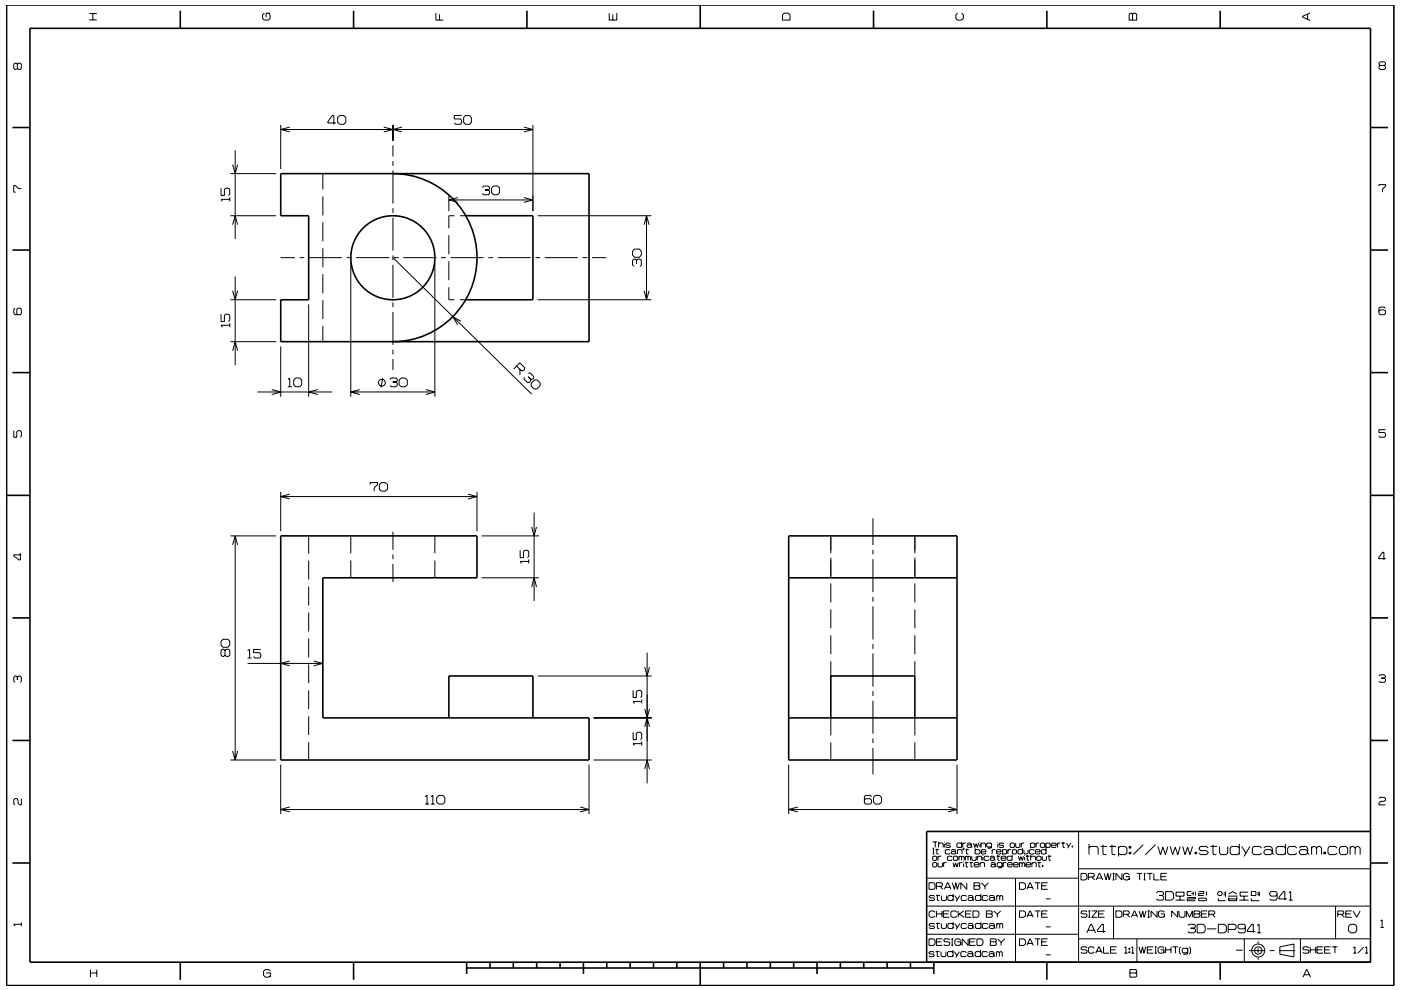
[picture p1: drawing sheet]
<svg xmlns="http://www.w3.org/2000/svg" width="297mm" height="210mm" viewBox="0 0 297 210" stroke-linecap="round" stroke-linejoin="round" font-family="sans-serif">
<g fill="none" stroke="#000" stroke-width=".21">
<path d="M3.7 13.6l-.3-.2h-.2l-.3 .2v.9l.3 .2 .5-.2M3.7 13.6l.2-.2h.4l.2 .2v.9l-.2 .2h-.4l-.2-.2M3.7 13.6v.9M18.9 4.2h1.6M18.9 2.9h1.6M19.7 2.9v1.3M56 2.8l-.3 .4v.7l.3 .4h.9l.4-.4v-.7l-.4-.4M57.3 2.8h-.9v.9M92.4 2.8v1.5h1.6M93.2 3v1.3M129.2 2.8v1.5h1.6v-1.5M129.9 3v1.3"/>
<path d="M166.3 2.8h.8l.4 .4v1.1h-1.6v-1.1zM203 2.8l-.4 .4v.7l.4 .4h.9l.4-.4v-.7l-.4-.4M239.6 2.8h.3l.2 .2 .3-.2h.3l.3 .2v1.3h-1.6v-1.3zM240.1 3v1.3M277.2 3v1.1M277.7 2.7l-1.6 .8v.1l1.6 .8M292.6 13.9l-.2-.3v-.2l.2-.3h.9l.2 .3v.2l-.2 .3M292.6 13.9l-.2 .2v.4l.2 .2h.9l.2-.2v-.4l-.2-.2M292.6 13.9h.9M46.9 39.9v1.5h.7v-1.2l.3-.3h.5l.3 .3v1l-.3 .2M48.9 36.8h9.6M49.3 34.9l.6 1.9 .5-1.9"/>
<path d="M49.9 31.9v18.8M59.5 26.5v9.3M59.5 27.5h53.5M61.4 27l-1.9 .5 1.9 .5M68.4 36.8v3.4M71.2 26.1h-1.7v-.3l1-1.3h.3v1.9M71.6 24.9l.4-.4h.9l.4 .4v1l-.4 .5h-.9l-.4-.5zM81.4 27l1.9 .5-1.9 .5M83.3 36.8h.1M83.3 26.5v3.4M83.3 30.9v2.3M83.3 34.2v1"/>
<path d="M83.3 36.1v7.1M85.2 27l-1.9 .5 1.9 .5M97.9 24.5h-1.6v.7h1.3l.3 .3v.6l-.3 .3h-1l-.3-.3M98.7 24.5h.9l.3 .4v1l-.3 .5h-.9l-.4-.5v-1zM102.3 39.7l.2-.2h1l.3 .2v.3l-.3 .3M104.2 39.9l.4-.4h.9l.4 .4v.9l-.4 .5h-.9l-.4-.5zM111.1 27l1.9 .5-1.9 .5M113 26.5v18.3M292.4 39.5v-.3h1.3v.3l-.6 .6v.7M4.5 40h-.6l-.6-.6h-.4v1.4h.4M48.7 41.9v.8M48.7 42.3h-1.8l.3 .4"/>
<path d="M48.9 45.8h9.6M49.3 47.7l.6-1.9 .5 1.9M49.9 58.6v18.9M59.5 54.6h3M63.5 54.6h1M65.5 54.6h7M68.4 41.7v4M68.4 47.2v4M68.4 52.7v4M68.4 58.2v4M73.5 54.6h1M74.4 55.7v28.5"/>
<path d="M75.5 54.6h7M83.3 44.2v1M83.3 46.2v7M83.3 54.2v1M83.3 56.2v7M83.3 54.6l29.4 29M83.5 54.6h1M85.5 54.6h7M92.2 55.7v28.5M93.5 54.6h1M95.2 41.4v3.4M95.2 49.9v4"/>
<path d="M95.2 55.4v4M95.2 42.4h17.8M95.5 54.6h7M96.4 45.8h-1.2v2.6M97.1 41.9l-1.9 .5 1.9 .5M97.5 45.8h1.2M102.8 40.3h.7M103.5 54.6h1M103.5 40.3l.3 .3v.4l-.3 .3h-1l-.2-.3M105.5 54.6h7M111.1 41.9l1.9 .5-1.9 .5M113.5 54.6h1"/>
<path d="M114 45.8h24.1M115.5 54.6h7M123.5 54.6h1M125.5 54.6h3.1M134.5 52.8h1l.5 .5v.8l-.5 .5h-1l-.4-.5v-.8zM135 55.2l-.3-.3h-.3l-.3 .3v1l.3 .3M135 55.2l.3-.3h.4l.3 .3v1l-.3 .3M135 55.2v.7M136.6 47.7l.5-1.9 .5 1.9M137.1 45.8v17.8M3.2 65.4l-.3 .2v.9l.3 .3h1.1l.2-.3v-.9l-.2-.2h-.5l-.2 .2v.9l.2 .3M46.9 66.6v1.6h.7v-1.3l.3-.3h.5l.3 .3v1l-.3 .3"/>
<path d="M48.7 69h-1.8l.3 .4M48.7 68.6v.8M48.9 72.5h9.6M48.9 63.6h9.6M49.3 74.4l.6-1.9 .5 1.9M49.3 61.7l.6 1.9 .5-1.9M59.5 73.5v10.7M65.4 64.6v19.6M68.4 63.7v3.9M68.4 69.2v3.3M83.3 64.2v.9M83.3 66.2v6.9"/>
<path d="M83.3 74.2v1M83.3 76.2v2.3M95.2 60.9v2.7h1.1M97.5 63.6h1.2M97.7 68.2l-1.7-1 1 1.7M109.5 77.6l1 1h.4l.3-.2v-.5l-1-.9-1.3 1.3M110.2 78.4v1.1M112 79.1h.4l.7 .7 .1 .4-.3 .2h-.4M112 79.9l.5 .5M114 63.6h24.1M136.6 61.7l.5 1.9 .5-1.9M293.7 65.4l-.2-.3h-.9l-.2 .3v1.1l.2 .3h.9l.2-.3v-.5l-.2-.3h-.9l-.2 .3"/>
<path d="M2.9 91.3v1.4h.7v-1.1l.2-.3h.5l.2 .3v.9l-.2 .2M54.6 83.1h15.8M57.6 82.6l1.9 .5-1.9 .6M61 80.5l.4-.3v1.8M61 82h.9M62.3 80.6l.4-.4h.8l.5 .4v1l-.5 .4h-.8l-.4-.4zM67.4 82.6l-2 .5 2 .6M74.4 83.1h17.8M76.3 82.6l-1.9 .5 1.9 .6M81.1 80.2l-.3 2M81.6 80.8h.1M82.7 80.5l.3-.3h.9l.3 .3v.3l-.3 .2"/>
<path d="M83.3 81h.6M83.9 81l.3 .3v.4l-.3 .3h-.9l-.3-.3M84.6 80.6l.5-.4h.8l.5 .4v1l-.5 .4h-.8l-.5-.4zM90.3 82.6l1.9 .5-1.9 .6M111.1 80v.4l.7 .7h.4l.3-.3v-.4M113.3 80.6h.6l.6 .6v.6l-.7 .7h-.6l-.6-.6v-.6zM293.7 91.1h-1.3v.6h1.1l.2 .3v.5l-.2 .2h-.9l-.2-.2M4.3 117.3v1.5h-.2l-1.2-.9v-.2h1.6M48.9 113.7h9.6M49.3 115.6l.6-1.9 .5 1.9M49.9 113.7v47.5M59.5 104.3v8.4"/>
<path d="M59.5 105.3h41.6M61.4 104.8l-1.9 .5 1.9 .5M65.4 113.7v3.7M65.4 118.9v4M74.4 113.7v3.6M74.4 118.9v3.7M78.5 102.8v-.4h1.6v.4l-.8 .7v.7M80.4 102.8l.5-.4h.8l.5 .4v1l-.5 .4h-.8l-.5-.4zM83.3 112.8v3.8M83.3 117.6v1M83.3 119.6v3.8M92.2 113.7v3.6"/>
<path d="M92.2 118.9v3.7M99.2 104.8l1.9 .5-1.9 .5M101.1 104.3v8.4M102.1 113.7h12.2M110.3 116.7v1.6h.7v-1.3l.2-.3h.6l.3 .3v1l-.3 .3M112.1 119.1h-1.8l.3 .4M112.1 118.7v.8M112.7 111.8l.5 1.9 .5-1.9M113.2 108.7v18.8M176.1 113.7v3.6M176.1 118.3v4.2M185.1 109.9v5.7"/>
<path d="M185.1 116.6v1M185.1 118.6v7M194 113.7v3.6M194 118.3v4.3M293.8 118.5h-1.5v-.3l.9-1.1h.2v1.6M47.3 135.6h1l.4 .4v.9l-.4 .4h-1l-.4-.4v-.9zM47.7 138l.3-.3h.4l.3 .3v1l-.3 .2h-.4l-.3-.2M47.7 138l-.3-.3h-.2l-.3 .3v1l.3 .2h.2l.3-.2M47.7 138v1M52.5 138l.4-.3v1.9M52.5 139.6h.8M55.3 137.7h-1.5v.7h1.2l.3 .3v.6l-.3 .3h-1l-.2-.3"/>
<path d="M65.4 124.4v4M65.4 129.9v4M65.4 135.4v4M102.1 122.6h12.2M112.7 124.5l.5-1.9 .5 1.9M137.2 138.4v27.8M176.1 123.7v4.1M176.1 129.2v4.1M176.1 134.7v4.1M185.1 126.6v1M185.1 128.6v7M185.1 136.6v1"/>
<path d="M185.1 138.6v7M194 123.7v4.1M194 129.2v4.1M194 134.7v4.1M3.7 143.6l-.3-.2h-.2l-.3 .2v.9l.3 .2M3.7 143.6l.2-.2h.4l.2 .2v.9l-.2 .2M3.7 143.6v.6M49.3 159.3l.6 1.9 .5-1.9M52.5 140.7h15.9M61.4 140.2l-1.9 .5 1.9 .5M65.4 140.9v4M65.4 146.4v4"/>
<path d="M65.4 151.9v4M65.4 157.4v3.8M66.5 140.2l1.9 .5-1.9 .5M114 143.4h24.2M125.9 152.3h12.3M134.2 146.4v1.6h.7v-1.3l.3-.3h.6l.3 .3v1l-.3 .3M134.2 155.3v1.6h.7v-1.3l.3-.3h.6l.3 .3v1l-.3 .3M136.1 157.7h-1.9l.3 .4M136.1 148.4v.8M136.1 157.3v.8M136.1 148.8h-1.9l.3 .4M136.7 154.2l.5-1.9 .5 1.9"/>
<path d="M136.7 150.4l.5 1.9 .5-1.9M136.7 141.5l.5 1.9 .5-1.9M176.1 140.2v3.2M176.1 152.3v3.7M176.1 157.5v3.7M185.1 146.6v1M185.1 148.6v7M185.1 156.6v1M185.1 158.6v5.6M194 140.2v3.2M194 152.3v3.7M194 157.5v3.7"/>
<path d="M292.4 143.4l.2-.3h.9l.2 .3v.2l-.2 .2M292.9 143.8h.6M293.5 143.8l.2 .3v.4l-.2 .2h-.9l-.2-.2M4.5 169.4v1.3h-.3l-.4-.4v-.7l-.2-.2h-.4l-.3 .2v.9l.3 .2M48.9 161.2h9.6M59.5 162.2v10.5M59.5 171.7h65.4M61.4 171.2l-1.9 .5 1.9 .5M90.1 169l.4-.3v1.9M90.1 170.6h.9M91.4 170.6h.8M91.4 169l.4-.3v1.9"/>
<path d="M93 168.7h.9l.4 .5v.9l-.4 .5h-.9l-.4-.5v-.9zM123 171.2l1.9 .5-1.9 .5M124.9 162.2v10.5M125.9 161.2h12.3M136.7 163.1l.5-1.9 .5 1.9M167.2 162.2v10.5M167.2 171.7h35.7M169.2 171.2l-2 .5 2 .5M184.8 169l-.3-.3h-1l-.2 .3v1.3l.2 .3h1l.3-.3v-.6l-.3-.3h-1l-.2 .3M185.6 168.7h.9l.4 .5v.9l-.4 .5h-.9l-.4-.5v-.9zM197.7 178.6h1M197.7 179.9h.4"/>
<path d="M197.9 179.9v1.2M198.3 178.6v1.1M198.6 180v1.1h.4M199 179l.2-.2h.6l.2 .2v.7M199 178.6v1.1M200.2 178.6v.1M200.2 179v.7M201 171.2l1.9 .5-1.9 .5M201.5 179l-.2-.2h-.6l-.2 .3 .2 .2h.6l.2 .3-.2 .1h-.6l-.2-.1M202.9 162.2v10.5M203.9 179l-.2-.2h-.7l-.1 .2v.6l.1 .1h.7l.2-.1M203.9 178.6v1.1"/>
<path d="M204.1 178.8v.9M204.2 179.9h.2l-.2 .4zM204.3 179.9l-.1 .4M204.8 178.8h-.5l-.2 .2M204.9 180v1.1h.4M205 179l.2-.2h.6l.2 .2v.6M206 179.4l-.2-.2h-.6l-.2 .2 .2 .3h.6l.2-.1M206 179.6l.1 .1M206.4 178.8l.3 .9 .3-.8 .2 .8 .3-.9M206.8 179.9v1.2M207.8 178.6v.1M207.8 179v.7"/>
<path d="M208 179l.2-.2h.5l.3 .2v.7M208 178.8v.9M210.2 179l-.2-.2h-.6l-.2 .2v.4l.2 .3h.6l.2-.3M210.2 178.8v.9l-.2 .2h-.6M211.5 178.6v.1M211.5 179v.7M212.8 179l-.2-.2h-.6l-.2 .3 .2 .2h.6l.2 .3-.2 .1h-.6l-.2-.1M214.3 178.8h.6l.2 .2v.6l-.2 .1h-.6l-.1-.1v-.6zM215.3 178.8v.8l.2 .1h.6l.1-.1v-.8M216.5 178.8v.9M216.8 179.9v1.2M217.2 178.8h-.5l-.2 .2"/>
<path d="M218.5 179l.2-.2h.5l.2 .2v.6l-.2 .1h-.5l-.2-.1M218.5 178.8v1.1M219.7 178.8v.9M220.3 178.8h-.5l-.1 .2M220.6 179l.2-.2h.5l.2 .2v.6l-.2 .1h-.5l-.2-.1zM221.7 179l.3-.2h.5l.2 .2v.6l-.2 .1h-.5l-.3-.1M221.7 178.8v1.1M221.8 179.9v1.2M222.9 179.3h1l-.1-.5h-.7l-.2 .2v.6l.2 .1h.7l.1-.1M224.2 178.8v.9M224.8 178.8h-.4l-.2 .2M225.1 178.8h.7"/>
<path d="M225.4 178.6v1.1h.4M226.1 178.8l.5 .8M227 178.8l-.6 1.1M227.3 179.4h.2v.3h-.2zM227.4 179.4v.3M228.7 176.4v27.7M230.9 179.9l.3-.4h1.3l.3 .4v1.4M230.9 179v2.3M233.3 179.5h1.4M233.8 179.2v1.9l.2 .2h.6M235.2 179.5h1.4M235.8 179.2v1.9l.2 .2h.5"/>
<path d="M237.1 179.9l.4-.4h1l.4 .4v1l-.4 .4h-1l-.4-.4M237.1 179.5v2.1M239.4 179.5h.4v.4h-.4zM239.6 179.5v.4M242.4 179.2l-2.1 2.1M245 179.2l-2.1 2.1M245.5 179.5l.5 1.8 .5-1.6 .6 1.6 .5-1.8M248.1 179.5l.5 1.8 .6-1.6 .5 1.6 .5-1.8M250.7 179.5l.5 1.8 .6-1.6 .5 1.6 .6-1.8M256.2 179.9l-.4-.4h-1.2l-.4 .4 .4 .5h1.2l.4 .5-.4 .4h-1.2l-.4-.4M256.6 179.5h1.5M257.2 179.2v1.9l.1 .2h.6"/>
<path d="M258.6 179.5v1.4l.3 .4h1.1l.3-.4v-1.4M262.8 179.9l-.4-.4h-1.2l-.4 .4v1l.4 .4h1.2l.4-.4M262.8 179v2.3M263.3 179.5l.9 1.4M265 179.5l-1.2 2.1M267.5 179.9l-.4-.4h-1.2l-.4 .4v1l.4 .4h1.2l.4-.4M268 179.9l.3-.4h1.1l.3 .4v1M272.5 179.9l-.3-.4h-1.3l-.3 .4v1l.3 .4h1.3l.3-.4M272.5 179v2.3M274.9 179.9l-.3-.4h-1.2l-.4 .4v1l.4 .4h1.2l.3-.4M275.5 179.9l.3-.4h1.1l.3 .4v1M278.1 179.9l.3-.4h.4l.3 .4"/>
<path d="M278.1 179.5v1.8M279.1 179.9l.4-.4h.3l.4 .4v1.4M279.1 179.9v1.4M283.5 179.9l-.4-.4h-1.2l-.3 .4v1l.3 .4h1.2l.4-.4M284 179.9l.3-.4h1.1l.3 .4v1l-.3 .4h-1.1l-.3-.4zM286.3 179.9l.3-.4h.3l.4 .4M286.3 179.5v1.8M287.3 179.9l.4-.4h.3l.4 .4v1.4M287.3 179.9v1.4M292.4 169.4l.2-.3h.9l.2 .3v.3l-.2 .3h-.8l-.3 .3v.4h1.3M4.5 195.7v.7M4.5 196h-1.6l.3 .4"/>
<path d="M196.5 198.2h32.2M196.5 192.2h94.1M196.6 186.3h32.1M197 199.1h.9l.3 .4v.7l-.3 .3h-.9zM197 187.2h.9l.3 .4v.7l-.3 .3h-.9zM197.7 181.1h.4M197.7 181.8l.2-.2h.6l.1 .2v.5l-.1 .2h-.6l-.2-.2zM197.7 183.1l.2-.1h.6l.1 .1v.6l-.1 .2h-.6l-.2-.2zM198.2 190.2l-.2-.3h-.8l-.2 .3 .2 .3h.8l.2 .3-.2 .2h-.8l-.2-.2M198.2 196.1l-.2-.2h-.8l-.2 .2 .2 .3h.8l.2 .2-.2 .3h-.8l-.2-.2M198.2 193.5l-.2-.3h-.7l-.3 .3v.8l.3 .3h.7l.2-.3M198.3 180.2h.8"/>
<path d="M198.5 189.9h.8M198.5 195.9h.8M198.5 188h1.1l.2-.2v-.4l-.2-.2h-1.1v1.4M198.5 199.8h1.1M198.5 193.2v1.4M198.5 193.8h1.2M198.7 189.7v1.2l.5 .1M198.7 195.7v1.1l.5 .1M198.9 183v.7l.2 .2h.5l.2-.2v-.7M198.9 181.6v.9M199.3 188l.6 .6M199.6 181.6h-.5l-.2 .2"/>
<path d="M199.6 189.9v.9l.2 .2h.6l.3-.2v-.9M199.6 195.9v.8l.2 .2h.6l.3-.2v-.8M199.7 193.2v1.4M199.8 199.1h-1.3v1.4h1.3M200 193.8h1.1M200.1 183v.9M200.2 188.6l.7-1.4h.1l.6 1.4M200.4 188.2h1M200.7 183h-.5l-.1 .1M201.3 193.2h-1.3v1.4h1.3M201.4 199.3l-.2-.2h-.9l-.2 .5 .2 .2h.9l.2 .2v.3l-.2 .2h-.9l-.2-.2M201.4 180.4l-.1-.2h-.7l-.2 .2v.5l.2 .2h.7l.1-.2"/>
<path d="M201.7 180.4l.2-.2h.5l.2 .2v.5M201.7 199.1h.4M201.9 199.1v1.4M201.9 187.2l.5 1.4 .2-1.4 .4 1.4 .4-1.4M201.9 181.8l-.2-.2h-.7l-.1 .2v.5l.1 .2h.7l.2-.2M202.1 183l.2 .9 .3-.9 .3 .9 .3-.9M202.1 190.2l-.2-.3h-.7l-.2 .3v.6l.2 .2h.7l.2-.2M202.1 196.1l-.2-.2h-.7l-.2 .2v.6l.2 .2h.7l.2-.2M202.1 189.6v1.4M202.1 195.6v1.3M202.1 181.8l.2-.2h.6l.2 .2v.5l-.2 .2h-.6l-.2-.2zM202.4 189.9l.5 .9"/>
<path d="M202.4 195.9l.5 .8M202.6 180.8l-.2-.2h-.5l-.2 .2 .2 .3h.5l.2-.2M202.6 180.9l.2 .2M202.9 193.5l-.3-.3h-.7l-.3 .3v.8l.3 .3h.7l.3-.3M202.9 199.8h.8v.7M203 180.4l.2-.2h.6l.2 .2v.7M203 180.2v.9M203.2 193.2v1.4M203.3 181.8l.2-.2 .4 .2M203.3 181.6v.9M203.4 193.8l1 .8M203.4 183v.9"/>
<path d="M203.5 189.9l-.8 1.3M203.5 195.9l-.8 1.2M203.7 199.5l-.3-.4h-.7l-.3 .4v.7l.3 .3h.7l.3-.3M203.9 181.8v.7M203.9 181.8l.1-.2 .4 .2v.7M204 183h-.4l-.2 .1M204.3 182.7v.2M204.3 183.1v.8M204.3 193.2l-1.1 .8M204.6 183h.7M204.7 180.2h.7M204.7 181.6v.9"/>
<path d="M204.7 181.8l.1-.2 .4 .2M204.7 193.8h1.1M204.8 182.8v1l.4 .1M204.9 190.2l-.2-.3h-.7l-.2 .3v.6l.2 .2h.7l.2-.2M204.9 196.1l-.2-.2h-.7l-.2 .2v.6l.2 .2h.7l.2-.2M205 187.2v1.4l-1.3-1.4v1.4M205.2 190.2l.2-.3h.7l.2 .3v.6M205.2 196.1l.2-.2h.7l.2 .2v.6M205.2 181.8v.7M205.2 181.8l.2-.2 .4 .2v.7M205.3 199.1v1.4l-1.3-1.4v1.4M205.6 183h.7"/>
<path d="M205.6 199.8h1M205.9 182.8v1l.3 .1M206 193.2h-1.3v1.4h1.3M206 181.6v.7l.2 .2h.6l.2-.2v-.7M206.3 193.2h1l.3 .3v.8l-.3 .3h-1zM206.3 190.6l-.2-.2h-.7l-.2 .2 .2 .4h.7l.2-.2M206.3 196.5l-.2-.2h-.7l-.2 .2 .2 .4h.7l.2-.2M206.3 190.8l.2 .2M206.3 196.7l.2 .2M206.5 187.2h1.1l.2 .2-.2 .5 .2 .2v.3l-.2 .2h-1.1zM206.5 187.9h1.1M206.5 183.4h1.1l-.2-.4h-.7l-.2 .1v.6l.2 .2h.7l.2-.2"/>
<path d="M206.8 180.4l.1-.2h.7l.2 .2v.5l-.2 .2h-.7l-.1-.2M206.8 199.1h-1.2v1.4h1.2M207.1 199.1h1l.3 .4v.7l-.3 .3h-1zM207.2 181.8l.2-.2h.5l.2 .2v.7M207.2 181.6v.9M207.8 183.1l.2-.1h.6l.1 .1v.8M207.8 183v.9M208 190.2l-.2-.3h-.8l-.2 .3v.6l.2 .2h.8l.2-.2M208 196.1l-.2-.2h-.8l-.2 .2v.6l.2 .2h.8l.2-.2M208 189.6v1.4M208 195.6v1.3M208 180.7h1v-.3l-.2-.2h-.6l-.2 .2v.5l.2 .2h.6l.2-.2"/>
<path d="M208.1 187.2l.7 .8M208.4 181.3v.2M208.4 181.8v.7M208.8 188v.6M209.1 193.2h1.1l.2 .2-.2 .4 .2 .2v.3l-.2 .3h-1.1zM209.1 193.8h1.1M209.5 190.2l-.3-.3h-.7l-.2 .3v.6l.2 .2h.7l.3-.2M209.5 196.1l-.3-.2h-.7l-.2 .2v.6l.2 .2h.7l.3-.2M209.5 187.2l-.7 .8M209.7 181.8l-.2-.2h-.7l-.1 .2v.5l.1 .2h.7l.2-.2M209.7 190.2l.3-.3h.6l.2 .3v.6M209.7 196.1l.3-.2h.6l.2 .2v.6"/>
<path d="M209.9 181.8l.2-.2h.5l.3 .2v.5M210 199.1h1l.2 .2-.2 .5 .2 .2v.3l-.2 .2h-1zM210 199.8h1M210.1 183.1l.2-.1h.5l.2 .1v.6M210.4 180.2v.9M210.7 193.2l.8 .7M210.8 190.6l-.2-.2h-.6l-.3 .2v.2l.3 .2h.6l.2-.2M210.8 196.5l-.2-.2h-.6l-.3 .2v.2l.3 .2h.6l.2-.2M210.8 190.8l.2 .2M210.8 196.7l.2 .2M210.9 182.2l-.3-.3h-.5l-.2 .3 .2 .3h.5l.3-.2M210.9 182.3l.1 .2"/>
<path d="M211 183.5l-.2-.2h-.5l-.2 .2 .2 .4h.5l.2-.2M211 183.7l.2 .2M211 180.2h-.4l-.2 .2M211.3 181.6h.7M211.3 180.7h1l-.2-.5h-.6l-.2 .2v.5l.2 .2h.6l.2-.2M211.3 190.2l.2-.3 .5 .3M211.3 189.9v1.1M211.3 195.9v1M211.3 196.1l.2-.2 .5 .2M211.5 193.9v.7M211.5 199.1l.8 .8M211.6 181.4v1l.3 .1"/>
<path d="M212 190.2l.2-.3 .4 .3v.8M212 190.2v.8M212 196.1v.8M212 196.1l.2-.2 .4 .2v.8M212.2 193.2l-.7 .7M212.3 182h1v-.2l-.2-.2h-.6l-.2 .2v.5l.2 .2h.6l.2-.2M212.3 199.9v.6M212.5 183.1l-.2-.1h-.7l-.2 .1v.5l.2 .2h.7l.2-.2M212.5 183v.9l-.2 .2h-.7M212.6 180.4l.1-.2h.6l.1 .2v.5l-.1 .2h-.6l-.1-.2M212.6 180.2v1.1M212.7 183v.9"/>
<path d="M213 199.1l-.7 .8M213.4 183h-.5l-.2 .1M213.6 183.4h1l-.1-.4h-.7l-.2 .1v.6l.2 .2h.7l.1-.2M213.7 180.2v.9M214.4 180.2h-.5l-.2 .2M214.6 181.8l-.2-.2h-.7l-.2 .2v.5l.2 .2h.7l.2-.2M214.6 181.3v1.2M214.6 180.4l.2-.2h.5l.2 .2v.5l-.2 .2h-.5l-.2-.2zM214.9 183.4h1l-.2-.4h-.6l-.2 .1v.6l.2 .2h.6l.2-.2M215.3 186.3v17.8M215.9 181.6l.3 .9 .2-.8 .3 .8 .3-.9M216.2 183v.9"/>
<path d="M216.2 183.1l.2-.1 .3 .1M216.2 199.1h.9l.3 .4v.7l-.3 .3h-.9zM216.2 187.2h.9l.3 .4v.7l-.3 .3h-.9zM216.2 193.2h.9l.3 .3v.8l-.3 .3h-.9zM216.7 183.1l.2-.1 .4 .1v.8M216.7 183.1v.8M216.8 180.4l-.2-.2h-.6l-.2 .2v.5l.2 .2h.6l.2-.2M217.1 180.2v.7l.2 .2h.5l.2-.2v-.7M217.3 181.3v.2M217.3 181.8v.7M217.5 183.4h1l-.1-.4h-.7l-.2 .1v.6l.2 .2h.7l.1-.2M217.5 181.6h.8"/>
<path d="M217.7 194.6l.7-1.4 .7 1.4M217.7 188.6l.7-1.4 .7 1.4M217.8 181.4v1l.4 .1M217.9 194.1h1M217.9 188.2h1M218.5 181.8l.2-.2h.6l.2 .2v.7M218.5 181.3v1.2M218.8 183.1l.2-.1h.5l.2 .1v.8M218.8 183v.9M219.2 180.4l-.1-.2h-.7l-.2 .2v.5l.2 .2h.7l.1-.2M219.4 199.1h1.2M219.4 193.2h1.2"/>
<path d="M219.4 187.2h1.2M219.5 180.7h1l-.2-.5h-.6l-.2 .2v.5l.2 .2h.6l.2-.2M219.8 181.8l.2-.2h.5l.2 .2v.5l-.2 .2h-.5l-.2-.2zM220 183h.7M220 187.2v1.4M220 193.2v1.4M220 199.1v1.4M220.3 182.8v1l.3 .1M220.8 199.8h1.1M220.8 193.8h1.1M220.8 187.9h1.1M221 183.6h.1v.2h-.1z"/>
<path d="M221 181.6v.7l.1 .2h.6l.2-.2v-.7M221.1 183.6v.2M221.7 196.6h1.1M221.7 190.7h1.1M221.8 180.4l-.2-.2h-.6l-.2 .2v.5l.2 .2h.6l.2-.2M222.1 199.1h-1.3v1.4h1.3M222.1 187.2h-1.3v1.4h1.3M222.1 193.2h-1.3v1.4h1.3M222.1 181.6h.8M222.4 181.4v1l.4 .1M228.7 199.1h61.9M228.7 184.3h61.9"/>
<path d="M229.2 185.2h.9l.4 .4v.7l-.4 .3h-.9zM230.4 197.9l.9-1.9h.1l.9 1.9M230.5 193.4l-.2-.2h-.9l-.2 .2 .2 .4h.9l.2 .2v.3l-.2 .3h-.9l-.2-.3M230.7 197.3h1.3M230.8 186h1l.2-.2v-.3l-.2-.3h-1v1.4M230.8 193.2h.4M230.8 194.6h.4M231 193.2v1.4M231.5 186l.6 .6M231.5 193.2h1.1l-1.1 1.4h1.1M232.4 186.6l.6-1.4h.2l.6 1.4M232.6 186.2h1"/>
<path d="M232.9 193.8h1.1M234.1 185.2l.4 1.4 .4-1.4 .3 1.4 .4-1.4M234.2 193.2h-1.3v1.4h1.3M234.4 197.6h-1.7v-.3l.9-1.3h.3v1.9M235.9 185.2h.4M235.9 186.6h.4M236.1 185.2v1.4M236.1 192.2v6.9M236.6 193.2h1l.3 .3v.8l-.3 .3h-1zM237.9 185.2v1.4l-1.3-1.4v1.4M238.2 193.9h1l.2-.2v-.3l-.2-.2h-1v1.4M238.7 185.9h.7v.7"/>
<path d="M238.9 193.9l.7 .7M239.4 180.8h.4v.3h-.4zM239.4 185.6l-.3-.4h-.6l-.3 .4v.7l.3 .3h.6l.3-.3M239.6 180.8v.3M239.9 194.6l.6-1.4 .7 1.4M240.1 194.1h.9M241 185.2h1.1M241 199.1v5M241.5 193.2l.4 1.4 .4-1.4 .3 1.4 .4-1.4M241.6 185.2v1.4M242.5 185.2h.4M242.5 186.6h.4"/>
<path d="M242.7 185.2v1.4M243.2 185.2h1.1M243.3 193.2h.5M243.3 194.6h.5M243.5 193.2v1.4M243.8 185.2v1.4M244.6 185.2v1.4h1.2M245.2 189.4l.2-.3h1.1l.2 .3-.2 .5M245.3 193.2v1.4l-1.2-1.4v1.4M245.7 189.9h.8M246.1 193.8h.8v.8M246.1 185.9h1.1"/>
<path d="M246.5 189.9l.2 .3v.5l-.2 .2h-1.1l-.2-.2M246.9 193.5l-.4-.3h-.6l-.3 .3v.8l.3 .3h.6l.4-.3M247.1 189.1h1.3l.4 .4v1l-.4 .4h-1.3zM247.4 185.2h-1.3v1.4h1.3M249.2 190.9h2M249.3 189.2h1.7v.9h-1.7zM249.7 193.2v1.4l-1.3-1.4v1.4M250 193.2v1.1l.3 .3h.6l.3-.3v-1.1M250.2 190.1v.8M251.5 194.6v-1.4l.7 1.4 .6-1.4v1.4M251.7 190.4h1.7v.3h-1.7v.3h1.7M251.9 196.3l.2-.3h1.1l.2 .3v.3l-.2 .3"/>
<path d="M252.4 196.9h.8M252.6 189.1h-.9v.8h.9M252.6 189.5h.4M253 189.1v.8M253.1 193.2h1.1l.2 .2-.2 .4 .2 .3v.2l-.2 .3h-1.1zM253.1 193.8h1.1M253.2 196.9l.2 .2v.5l-.2 .3h-1.1l-.2-.3M253.4 180.8h.3v.3h-.3zM253.4 189.1v.8M253.5 180.8v.3M253.8 196h1.3l.4 .5v.9l-.4 .5h-1.3zM254.1 189.1h1.1v.4h-1.1v.4h1.1"/>
<path d="M254.3 190.5h1.3l.2 .4-.2 .1h-1.3l-.2-.1zM254.7 193.8h1.1M255.8 189.1v.8M255.9 197h2M256 193.2h-1.3v1.4h1.3M256.3 193.9h1l.3-.2v-.3l-.3-.2h-1v1.4M257 193.9l.6 .7M258.3 196h1.3l.4 .5v.9l-.4 .5h-1.3zM258.3 190.5v.5h1.5M258.4 189.1h.5l.2 .3v.2l-.2 .3h-.5l-.3-.3v-.2zM259.4 189.4h.4M259.4 189.8h.4"/>
<path d="M259.8 189.1v1.1M260.4 190.1h2M260.4 197.1h1.4l.3-.2v-.6l-.3-.3h-1.4v1.9M260.5 190.7h1.7M260.5 190.4v.6h1.7v-.6M260.5 189.6l.9-.5 .8 .5M262.8 190.9h1.9M263.8 190.1v.8M263.8 199.1v5M264 196.7l-.2 .3h-1l-.3-.3v-.4l.3-.3h1l.2 .3v1.3l-.2 .3h-1l-.3-.3M264.6 189.2h-1.7v.9h1.7M265.3 189.1h1v.8h-1z"/>
<path d="M265.3 190.5v.5h1.7M266.1 197.6h-1.6v-.3l.9-1.3h.3v1.9M266.5 197.9h.9M266.5 196.3l.5-.3v1.9M266.6 189.4h.4M266.6 189.8h.4M266.7 199.6v.5M267 189.1v1M269.7 180.6l-.3-.4h-1.1l-.3 .4v.3l.3 .4h1.1l.3-.4M269.7 180.9l.4 .4M270.8 189.8l-.3 .3h-1l-.3-.3v-.4l.3-.3h1l.3 .3v1.3l-.3 .2h-1l-.3-.2M272.8 190.7h-1.7v-.3l1-1.3h.3v1.8"/>
<path d="M273.3 190.9h.8M273.3 189.4l.3-.3v1.8M275.7 199.1v5M277.2 180.6l-.3-.4h-1.1l-.3 .4v.3l.3 .4h1.1l.3-.4M277.2 180.9l.4 .4M280.7 180.8h.3v.3h-.3zM280.9 180.8v.3M283.2 192.2v6.9M283.6 193.9h1.1l.2-.2v-.3l-.2-.2h-1.1v1.4M284.4 193.9l.6 .7M285.3 193.8h1.1M285.9 196.5l.5-.5h.8l.5 .5v.9l-.5 .5h-.8l-.5-.5z"/>
<path d="M286.6 193.2h-1.3v1.4h1.3M286.9 193.2l.8 1.4 .7-1.4M292.7 195.4l.3-.3v1.6M292.7 196.7h.7M19.2 206.4h1.3M19.2 205.7v1.6M20.5 205.7v1.6M56.5 206.4h.9v.9M57.4 206l-.4-.4h-.8l-.3 .4v.9l.3 .4h.8l.4-.4M198.1 202l-.2-.2h-.8l-.2 .2 .2 .3h.8l.2 .3-.2 .3h-.8l-.2-.2M198.4 201.8h.8M198.7 201.6v1.2l.4 .1"/>
<path d="M199.5 201.8v.9l.2 .2h.7l.2-.2v-.9M201.7 200.5h.4M202.1 202l-.3-.2h-.7l-.2 .2v.7l.2 .2h.7l.3-.2M202.1 201.5v1.4M202.3 201.8l.6 .9M203.4 201.8l-.8 1.3M204.9 202l-.3-.2h-.7l-.2 .2v.7l.2 .2h.7l.3-.2M205.1 202.1l.3-.3h.6l.2 .3v.6M206.2 202.5l-.2-.2h-.6l-.3 .2v.2l.3 .2h.6l.2-.2M206.2 202.7l.3 .2M207.9 202.1l-.2-.3h-.7l-.2 .3v.6l.2 .2h.7l.2-.2M207.9 201.5v1.4"/>
<path d="M209.4 202.1l-.2-.3h-.8l-.2 .3v.6l.2 .2h.8l.2-.2M209.7 202.1l.2-.3h.6l.2 .3v.6M210.7 202.5l-.2-.2h-.6l-.2 .2 .2 .4h.6l.2-.2M210.7 202.7l.2 .2M211.2 201.8v1.1M211.2 202.1l.2-.3 .5 .3M211.9 202.1l.2-.3 .4 .3v.8M211.9 202.1v.8M217.7 200.5l.7-1.4 .7 1.4M217.9 200.1h1M221.7 202.5h1.1M230.5 201l-.2-.2h-.9l-.2 .4 .2 .3h.9l.2 .2v.3l-.2 .2h-.9l-.2-.2"/>
<path d="M232 201.1l-.3-.3h-.6l-.3 .3v.8l.3 .3h.6l.3-.3M232.3 202.2l.7-1.4 .7 1.4M232.5 201.8h1M234 200.8v1.4h1.2M235.5 201.5h1M236.7 200.8h-1.2v1.4h1.2M238.4 202.2h.7M238.4 201l.3-.2v1.4M239.3 201.1h.3v.2h-.3zM239.3 201.9h.3v.2h-.3zM239.4 201.1v.2M239.4 201.9v.2"/>
<path d="M239.6 205.6h1.2l.2 .3-.2 .5 .2 .2v.4l-.2 .3h-1.2zM239.6 206.4h1.2M239.9 202.2h.6M239.9 201l.3-.2v1.4M241.5 200.8l.4 1.4 .3-1.4 .3 1.4 .4-1.4M243.2 201.5h1.1M244.5 200.8h-1.3v1.4h1.3M244.8 200.8h.4M244.8 202.2h.4M245 200.8v1.4M246.1 201.5h.7v.7M246.8 201.1l-.3-.3h-.6l-.4 .3v.8l.4 .3h.6l.3-.3"/>
<path d="M247.1 201.5h1.2M247.1 200.8v1.4M248.3 200.8v1.4M248.6 200.8h1.2M249.2 200.8v1.4M250.4 200.8a1.09 1.09 0 0 0 0 1.6M251.8 201.3l-.2-.2h-.7l-.2 .2v.6l.2 .2h.7l.2-.2M251.8 201.1v1.1l-.2 .2h-.7M252.1 200.8a1.1 1.1 0 0 1 0 1.6M262 201.5h1.5M264.8 201.6h3.4M266.7 201.1v1"/>
<path d="M266.7 203.1v.5M269.2 201.6h1M271.2 201.6h3.4M274.3 203l-2.9-.6v-1.6l2.9-.6v2.8M276.3 207.3l.7-1.6h.1l.8 1.6M276.5 206.8h1.1M277.5 201l-.2-.2h-.9l-.2 .4 .2 .3h.9l.2 .2v.3l-.2 .2h-.9l-.2-.2M277.8 201.5h1.1M277.8 200.8v1.4M278.9 200.8v1.4M279.2 201.5h1.1M280.5 200.8h-1.3v1.4h1.3"/>
<path d="M280.8 201.5h1.1M282.1 200.8h-1.3v1.4h1.3M282.4 200.8h1.1M283 200.8v1.4M286.9 202.2h.7M286.9 201l.4-.2v1.4M289.1 200.9l-1.2 1.3M289.4 202.2h.7M289.4 201l.4-.2v1.4"/>
<circle cx="81" cy="81.2" r=".73"/>
<circle cx="266.8" cy="201.6" r="1.38"/>
<circle cx="266.8" cy="201.6" r=".79"/>
</g>
<g fill="none" stroke="#000" stroke-width=".34">
<path d="M1.4 1.1h294.1v207.9h-294.1zM6.4 6h284.2v198.1h-284.3zM38.2 2.3v3.7M75 2.3v3.7M111.7 2.3v3.7M148.5 1.1v4.9M185.2 2.3v3.7M222 2.3v3.7M258.7 2.3v3.7M2.6 27h3.7M83.3 36.8a17.8 17.8 0 0 1 17.8 17.8 17.8 17.8 0 0 1-17.8 17.9M290.6 27h3.7"/>
<path d="M2.6 53h3.7M98.7 45.8h14.3v17.8h-14.3M290.6 53h3.7M2.6 79h3.7M59.5 63.6h5.9v-17.8h-5.9v-9h65.4v35.7h-65.4v-8.9M290.6 79h3.7M1.4 105.1h4.9M59.5 113.7h41.6v8.9h-32.7v29.7h56.5v8.9h-65.4zM167.2 113.7h35.7v47.5h-35.7zM290.6 105.1h4.9M2.6 131.1h3.7M167.2 122.6h35.7"/>
<path d="M290.6 131.1h3.7M2.6 157.1h3.7M95.2 152.3v-8.9h17.8v8.9M167.2 152.3h35.7M176.1 152.3v-8.9h17.9v8.9M290.6 157.1h3.7M290.6 176.4h-94.1v27.7M2.6 183h3.7M290.6 183h3.7M38.2 204.1v3.7M75 204.1v3.7M98.9 205.3h99.1"/>
<path d="M98.9 204.1v2.5M103.9 204.1v1.2M108.8 204.1v1.2M113.8 204.1v1.2M118.7 204.1v1.2M123.7 204.1v2.5M128.6 204.1v1.2M133.6 204.1v1.2M138.6 204.1v1.2M143.5 204.1v1.2M148.5 204.1v4.9M153.4 204.1v1.2"/>
<path d="M158.4 204.1v1.2M163.3 204.1v1.2M168.3 204.1v1.2M173.2 204.1v2.5M178.2 204.1v1.2M183.1 204.1v1.2M188.1 204.1v1.2M193 204.1v1.2M198 204.1v2.5M222 204.1v3.7M258.7 204.1v3.7"/>
<circle cx="83.3" cy="54.7" r="8.9"/>
</g>
</svg>
